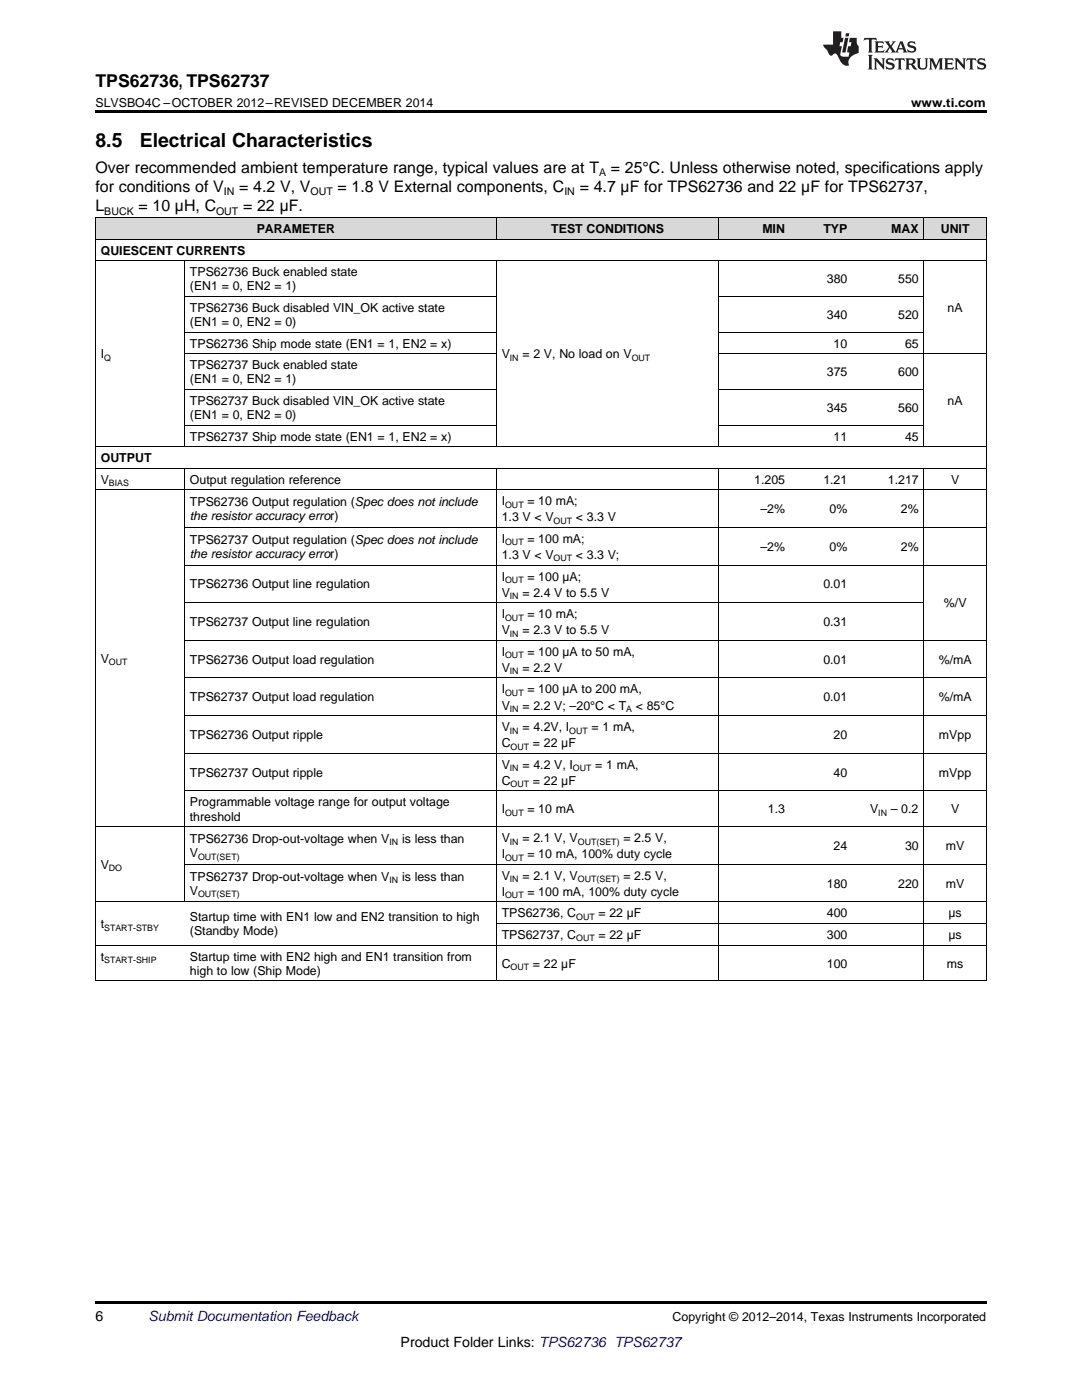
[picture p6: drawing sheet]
<svg xmlns="http://www.w3.org/2000/svg" width="216mm" height="279mm" viewBox="0 0 216 279" stroke-linecap="round" stroke-linejoin="round" font-family="sans-serif">
<defs><g id="words">
<g font-size="3.9">
<text x="19" y="29.3">8.5</text>
<text x="27.9" y="29.3">Electrical Characteristics</text>
</g>
<text font-size="3.5" x="19" y="17.3">TPS62736, TPS62737</text>
<g font-size="3.2">
<text x="19" y="34.4">Over recommended ambient temperature range, typical values are at T</text>
<text x="121.9" y="34.4">= 25°C. Unless otherwise noted, specifications apply</text>
<text x="19" y="38.3">for conditions of V</text>
<text x="47.7" y="38.3">= 4.2 V, V</text>
<text x="67.3" y="38.3">= 1.8 V External components, C</text>
<text x="115.7" y="38.3">= 4.7 µF for TPS62736 and 22 µF for TPS62737,</text>
<text x="19" y="42.2">L</text>
<text x="27.6" y="42.2">= 10 µH, C</text>
<text x="48.5" y="42.2">= 22 µF.</text>
</g>
<g font-size="2.8">
<text x="19" y="263.6">6</text>
<text x="79.9" y="268.9">Product Folder Links: TPS62736 TPS62737</text>
</g>
<text font-size="2.8" fill="#0000c8" x="29.6" y="263.6">Submit Documentation Feedback</text>
<g font-size="2.5">
<text x="19" y="21.4">SLVSBO4C –OCTOBER 2012–REVISED DECEMBER 2014</text>
<text x="181.8" y="21.4">www.ti.com</text>
<text x="51.2" y="46.5">PARAMETER</text>
<text x="110" y="46.5">TEST CONDITIONS</text>
<text x="152.1" y="46.5">MIN</text>
<text x="164.3" y="46.5">TYP</text>
<text x="177.8" y="46.5">MAX</text>
<text x="187.7" y="46.5">UNIT</text>
<text x="20.1" y="50.8">QUIESCENT CURRENTS</text>
<text x="37.9" y="55.1">TPS62736 Buck enabled state</text>
<text x="37.9" y="57.9">(EN1 = 0, EN2 = 1)</text>
<text x="165" y="56.5">380</text>
<text x="179.2" y="56.5">550</text>
<text x="37.9" y="62.2">TPS62736 Buck disabled VIN_OK active state</text>
<text x="37.9" y="65.1">(EN1 = 0, EN2 = 0)</text>
<text x="165" y="63.6">340</text>
<text x="179.2" y="63.6">520</text>
<text x="189.1" y="62.2">nA</text>
<text x="20.1" y="71.5">I</text>
<text x="37.9" y="69.4">TPS62736 Ship mode state (EN1 = 1, EN2 = x)</text>
<text x="100.1" y="71.5">V</text>
<text x="104.2" y="71.5">= 2 V, No load on V</text>
<text x="166.3" y="69.4">10</text>
<text x="180.6" y="69.4">65</text>
<text x="37.9" y="73.7">TPS62737 Buck enabled state</text>
<text x="37.9" y="76.5">(EN1 = 0, EN2 = 1)</text>
<text x="165" y="75.1">375</text>
<text x="179.2" y="75.1">600</text>
<text x="37.9" y="80.8">TPS62737 Buck disabled VIN_OK active state</text>
<text x="37.9" y="83.6">(EN1 = 0, EN2 = 0)</text>
<text x="165" y="82.2">345</text>
<text x="179.2" y="82.2">560</text>
<text x="189.1" y="80.8">nA</text>
<text x="37.9" y="87.9">TPS62737 Ship mode state (EN1 = 1, EN2 = x)</text>
<text x="166.3" y="87.9">11</text>
<text x="180.6" y="87.9">45</text>
<text x="20.1" y="92.2">OUTPUT</text>
<text x="20.1" y="96.5">V</text>
<text x="37.9" y="96.5">Output regulation reference</text>
<text x="37.9" y="101">TPS62736 Output regulation (Spec does not include</text>
<text x="100.1" y="100.8">I</text>
<text x="105.2" y="100.8">= 10 mA;</text>
<text x="150.5" y="96.5">1.205</text>
<text x="164.3" y="96.5">1.21</text>
<text x="177.2" y="96.5">1.217</text>
<text x="189.8" y="96.5">V</text>
<text x="37.9" y="103.8">the resistor accuracy error)</text>
<text x="100.1" y="104">1.3 V &lt; V</text>
<text x="114.9" y="104">&lt; 3.3 V</text>
<text x="151.7" y="102.4">–2%</text>
<text x="165.5" y="102.4">0%</text>
<text x="179.8" y="102.4">2%</text>
<text x="37.9" y="108.5">TPS62737 Output regulation (Spec does not include</text>
<text x="37.9" y="111.3">the resistor accuracy error)</text>
<text x="100.1" y="108.3">I</text>
<text x="100.1" y="111.5">1.3 V &lt; V</text>
<text x="105.2" y="108.3">= 100 mA;</text>
<text x="114.9" y="111.5">&lt; 3.3 V;</text>
<text x="151.7" y="109.9">–2%</text>
<text x="165.5" y="109.9">0%</text>
<text x="179.8" y="109.9">2%</text>
<text x="37.9" y="117.4">TPS62736 Output line regulation</text>
<text x="100.1" y="115.9">I</text>
<text x="100.1" y="119.1">V</text>
<text x="104.2" y="119.1">= 2.4 V to 5.5 V</text>
<text x="105.2" y="115.9">= 100 µA;</text>
<text x="164.3" y="117.4">0.01</text>
<text x="37.9" y="125">TPS62737 Output line regulation</text>
<text x="100.1" y="123.4">I</text>
<text x="105.2" y="123.4">= 10 mA;</text>
<text x="164.3" y="125">0.31</text>
<text x="188.3" y="121.2">%/V</text>
<text x="100.1" y="126.6">V</text>
<text x="100.1" y="130.9">I</text>
<text x="104.2" y="126.6">= 2.3 V to 5.5 V</text>
<text x="105.2" y="130.9">= 100 µA to 50 mA,</text>
<text x="20.1" y="132.3">V</text>
<text x="37.9" y="132.5">TPS62736 Output load regulation</text>
<text x="100.1" y="134.1">V</text>
<text x="104.2" y="134.1">= 2.2 V</text>
<text x="164.3" y="132.5">0.01</text>
<text x="187.3" y="132.5">%/mA</text>
<text x="37.9" y="140">TPS62737 Output load regulation</text>
<text x="100.1" y="138.4">I</text>
<text x="100.1" y="141.6">V</text>
<text x="104.2" y="141.6">= 2.2 V; –20°C &lt; T</text>
<text x="105.2" y="138.4">= 100 µA to 200 mA,</text>
<text x="126.9" y="141.6">&lt; 85°C</text>
<text x="164.3" y="140">0.01</text>
<text x="187.3" y="140">%/mA</text>
<text x="37.9" y="147.5">TPS62736 Output ripple</text>
<text x="100.1" y="145.9">V</text>
<text x="100.1" y="149.1">C</text>
<text x="104.2" y="145.9">= 4.2V, I</text>
<text x="106.3" y="149.1">= 22 μF</text>
<text x="118" y="145.9">= 1 mA,</text>
<text x="166.3" y="147.5">20</text>
<text x="187.4" y="147.5">mVpp</text>
<text x="37.9" y="155">TPS62737 Output ripple</text>
<text x="100.1" y="153.4">V</text>
<text x="104.2" y="153.4">= 4.2 V, I</text>
<text x="118.8" y="153.4">= 1 mA,</text>
<text x="166.3" y="155">40</text>
<text x="187.4" y="155">mVpp</text>
<text x="37.9" y="160.9">Programmable voltage range for output voltage</text>
<text x="100.1" y="156.6">C</text>
<text x="106.3" y="156.6">= 22 μF</text>
<text x="37.9" y="163.8">threshold</text>
<text x="100.1" y="162.3">I</text>
<text x="105.2" y="162.3">= 10 mA</text>
<text x="153.2" y="162.3">1.3</text>
<text x="173.6" y="162.3">V</text>
<text x="177.8" y="162.3">– 0.2</text>
<text x="189.8" y="162.3">V</text>
<text x="20.1" y="173.4">V</text>
<text x="37.9" y="168.2">TPS62736 Drop-out-voltage when V</text>
<text x="37.9" y="171.1">V</text>
<text x="80.2" y="168.2">is less than</text>
<text x="100.1" y="168.1">V</text>
<text x="100.1" y="171.3">I</text>
<text x="104.2" y="168.1">= 2.1 V, V</text>
<text x="105.2" y="171.3">= 10 mA, 100% duty cycle</text>
<text x="124.4" y="168.1">= 2.5 V,</text>
<text x="166.3" y="169.7">24</text>
<text x="180.6" y="169.7">30</text>
<text x="188.7" y="169.7">mV</text>
<text x="37.9" y="175.8">TPS62737 Drop-out-voltage when V</text>
<text x="37.9" y="178.6">V</text>
<text x="80.2" y="175.8">is less than</text>
<text x="100.1" y="175.6">V</text>
<text x="100.1" y="178.8">I</text>
<text x="104.2" y="175.6">= 2.1 V, V</text>
<text x="105.2" y="178.8">= 100 mA, 100% duty cycle</text>
<text x="124.4" y="175.6">= 2.5 V,</text>
<text x="165" y="177.2">180</text>
<text x="179.2" y="177.2">220</text>
<text x="188.7" y="177.2">mV</text>
<text x="20.1" y="185.2">t</text>
<text x="37.9" y="183.8">Startup time with EN1 low and EN2 transition to high</text>
<text x="100.1" y="183.1">TPS62736, C</text>
<text x="119.4" y="183.1">= 22 µF</text>
<text x="165" y="183.1">400</text>
<text x="189.3" y="183.1">μs</text>
<text x="20.1" y="191.7">t</text>
<text x="37.9" y="186.7">(Standby Mode)</text>
<text x="37.9" y="191.7">Startup time with EN2 high and EN1 transition from</text>
<text x="100.1" y="187.4">TPS62737, C</text>
<text x="119.4" y="187.4">= 22 µF</text>
<text x="165" y="187.4">300</text>
<text x="189.3" y="187.4">μs</text>
<text x="37.9" y="194.5">high to low (Ship Mode)</text>
<text x="100.1" y="193.1">C</text>
<text x="106.3" y="193.1">= 22 µF</text>
<text x="165" y="193.1">100</text>
<text x="188.9" y="193.1">ms</text>
<text x="134.2" y="263.6">Copyright © 2012–2014, Texas Instruments Incorporated</text>
</g>
<g font-size="2.1">
<text x="119.5" y="35.1">A</text>
<text x="44.7" y="38.9">IN</text>
<text x="62" y="38.9">OUT</text>
<text x="112.6" y="38.9">IN</text>
<text x="20.8" y="42.8">BUCK</text>
<text x="43.1" y="42.8">OUT</text>
</g>
<g font-size="1.8">
<text x="20.8" y="72">Q</text>
<text x="101.7" y="72">IN</text>
<text x="126" y="72">OUT</text>
<text x="21.7" y="97">BIAS</text>
<text x="100.8" y="101.3">OUT</text>
<text x="110.5" y="104.5">OUT</text>
<text x="100.8" y="108.8">OUT</text>
<text x="110.5" y="112">OUT</text>
<text x="100.8" y="116.3">OUT</text>
<text x="101.7" y="119.6">IN</text>
<text x="100.8" y="123.9">OUT</text>
<text x="100.8" y="131.4">OUT</text>
<text x="101.7" y="127.1">IN</text>
<text x="21.7" y="132.8">OUT</text>
<text x="101.7" y="134.6">IN</text>
<text x="100.8" y="138.9">OUT</text>
<text x="101.7" y="142.1">IN</text>
<text x="125" y="142.1">A</text>
<text x="101.7" y="146.4">IN</text>
<text x="101.9" y="149.6">OUT</text>
<text x="113.6" y="146.4">OUT</text>
<text x="101.7" y="153.9">IN</text>
<text x="114.3" y="153.9">OUT</text>
<text x="101.9" y="157.1">OUT</text>
<text x="100.8" y="162.8">OUT</text>
<text x="175.3" y="162.8">IN</text>
<text x="21.7" y="173.9">DO</text>
<text x="39.5" y="171.6">OUT(SET)</text>
<text x="77.7" y="168.7">IN</text>
<text x="100.8" y="171.8">OUT</text>
<text x="101.7" y="168.6">IN</text>
<text x="115.3" y="168.6">OUT(SET)</text>
<text x="39.5" y="179.1">OUT(SET)</text>
<text x="77.7" y="176.2">IN</text>
<text x="100.8" y="179.3">OUT</text>
<text x="101.7" y="176.1">IN</text>
<text x="115.3" y="176.1">OUT(SET)</text>
<text x="20.8" y="185.7">START-STBY</text>
<text x="115" y="183.6">OUT</text>
<text x="115" y="187.9">OUT</text>
<text x="20.8" y="192.2">START-SHIP</text>
<text x="101.9" y="193.6">OUT</text>
</g>
</g></defs>
<g fill="#d8d8d8">
<path d="M19 43.5h17.8v4.3h-17.8z"/>
<path d="M36.8 43.5h62.3v4.3h-62.3z"/>
<path d="M99.1 43.5h44.4v4.3h-44.4z"/>
<path d="M143.5 43.5h14.2v4.3h-14.2z"/>
<path d="M157.7 43.5h12.5v4.3h-12.5z"/>
<path d="M170.2 43.5h14.2v4.3h-14.2z"/>
<path d="M184.4 43.5h12.4v4.3h-12.4z"/>
</g>
<path d="M19 22h177.8v.5h-177.8zM19 259.7h177.8v.5h-177.8z" fill="#000"/>
<g fill="none" stroke="#000" stroke-width=".2">
<path d="M19 52h177.8M19 47.7h177.8M19 43.4h177.8M19.1 43.4v152.4M36.8 52v37.2M36.8 59.1h62.3M99 43.4v4.4M99 52v37.2M143.5 43.4v4.4M143.5 52v37.2M143.5 59.1h40.9M184.3 43.4v4.4"/>
<path d="M184.3 52v37.2M196.8 43.4v152.4M36.8 77.7h62.3M36.8 70.6h62.3M36.8 66.3h62.3M143.5 77.7h40.9M143.5 70.6h53.3M143.5 66.3h40.9M19 97.7h177.8M19 93.4h177.8M19 89.1h177.8M36.8 93.5v86.6"/>
<path d="M36.8 84.8h62.3M99 93.5v102.3M143.5 93.5v102.3M143.5 84.8h40.9M184.3 93.5v102.3M36.8 112.8h160M36.8 105.3h160M36.8 135.3h160M36.8 127.8h160M36.8 120.3h147.6M36.8 157.9h160M36.8 150.3h160"/>
<path d="M36.8 142.8h160M19 165h177.8M36.8 172.5h160M19 195.7h177.8M19 188.6h177.8M19 180h177.8M99.1 184.3h97.7"/>
</g>
<g fill="#231f20">
<path d="M172.5 7.6l-.1 .5 .4-.2h.6v.1v2.1l-.2 .4h.9l-.2-.4v-2.1l.1-.1h.5l.5 .2-.2-.5zM174.5 8.3l.2 .3v1.5l-.2 .4h1.8l.2-.6a1.04 1.04 0 0 1-1.3 .2v-.7h.6l.3 .2v-.6l-.3 .2h-.6v-.6l.8-.1 .4 .3-.2-.5zM176.5 8.3l.9 1.1-.9 1.1h.8l-.2-.2 .4-.7 .5 .7-.2 .2h1.5l-.2-.2 .2-.4h.9l.1 .4-.2 .2h1l-.3-.3-.7-1.9h-.5l-.9 2-.8-1 .9-1h-.8l.1 .3-.4 .5-.3-.6 .1-.2zM179.7 8.6l.4 1h-.7zM181.3 8.4a.63 .63 0 0 0-.2 .7 .63 .63 0 0 0 .6 .4l.6 .2 .1 .2a.75 .75 0 0 1-.7 .4 .75 .75 0 0 1-.6-.5l.1 .7 .1-.1a1.11 1.11 0 0 0 1.5-.6 1.13 1.13 0 0 0-1.2-.8l-.1-.4a1.04 1.04 0 0 1 1.2 .2l-.2-.5-.2 .1-.4-.2zM173.2 10.9l.2 .4v2.2l-.2 .4h1l-.3-.4v-2.2l.3-.4zM174.3 11.6l.3 .4v1.5l-.3 .4h.8l-.2-.4v-1.3l1.5 1.7v-1.9l.2-.4h-.7l.2 .4v.9l-1.1-1.3zM177 11.8a.62 .62 0 0 0-.2 .7 .62 .62 0 0 0 .6 .4l.6 .1 .1 .3a.76 .76 0 0 1-.7 .3 .76 .76 0 0 1-.7-.4l.2 .7 .1-.1a1.11 1.11 0 0 0 1.5-.6 1.13 1.13 0 0 0-1.2-.8l-.1-.4a1.04 1.04 0 0 1 1.2 .2l-.2-.6-.2 .1-.5-.1zM178.7 11.6l-.2 .6a.61 .61 0 0 1 .8-.3v1.6l-.2 .4h.9l-.2-.4v-1.6a.63 .63 0 0 1 .7 .3l-.1-.6zM180.6 11.6l.3 .4v1.5l-.3 .4h1l-.2-.2-.1-.8 .6 .2a.76 .76 0 0 0 1.2 .7l-1-1a.58 .58 0 0 0 .6-.5 .58 .58 0 0 0-.5-.6zM181.4 11.9h.1a.45 .45 0 0 1 .5 .1 .45 .45 0 0 1 .1 .5l-.8 .2zM182.9 11.6l.2 .2a2.17 2.17 0 0 0 .3 1.9 .99 .99 0 0 0 1.6-.6v-1.1l.2-.4h-.7l.2 .2a1.92 1.92 0 0 1-.2 1.8 .6 .6 0 0 1-.9-.5v-1.1l.2-.4zM185.4 11.6l.2 .4v1.5l-.2 .4h.7l-.2-.4v-1.4l.8 1.8 .8-1.8v1.4l-.2 .4h.9l-.2-.4v-1.5l.2-.4h-.8l-.6 1.5-.6-1.5zM188.4 11.6l.2 .4v1.5l-.2 .4h1.8l.1-.6a1.04 1.04 0 0 1-1.2 .1v-.6h.5l.4 .2v-.6l-.4 .2h-.5v-.7h.8l.3 .3-.1-.6zM190.5 11.6l.2 .4v1.5l-.2 .4h.7l-.2-.4v-1.3l1.5 1.7v-1.9l.2-.4h-.7l.2 .4v.9l-1.1-1.3zM192.9 11.6l-.1 .6a.61 .61 0 0 1 .7-.3l.1 1.6-.3 .4h1l-.3-.4 .1-1.6a.63 .63 0 0 1 .7 .3l-.1-.6zM195.2 11.8a.62 .62 0 0 0-.2 .7 .62 .62 0 0 0 .6 .4l.6 .1 .1 .3a.76 .76 0 0 1-.7 .3 .76 .76 0 0 1-.6-.4l.1 .7 .1-.1a1.11 1.11 0 0 0 1.6-.6 1.13 1.13 0 0 0-1.3-.8l-.1-.4a1.04 1.04 0 0 1 1.2 .2l-.1-.6-.2 .1-.5-.1z"/>
<path d="M166.2 6.3v2.6h-1.9v.4l.8 .9a.91 .91 0 0 0 1 .8 .56 .56 0 0 1 .5-.3 .56 .56 0 0 1 .5 .3l.4 .8a1.53 1.53 0 0 0 1.9 1.2 1.54 1.54 0 0 1 1-2.1l.9-.3v-1.4a1.52 1.52 0 0 1-.4-1.6h-1.3l-.2 .8h.5l-.2 .8h-.5l-.1 1v.2l.4 .1-.2 .8a1.93 1.93 0 0 1-1.6-.3l.3-1.8h-.5l.2-.8h.4l.2-.8h-.4v-1.3zM168.6 7.6l-.6 2.9h.7l.6-2.9zM168.8 6.6l-.1 .7h.6l.2-.7z"/>
</g>
<use href="#words"/>
</svg>
